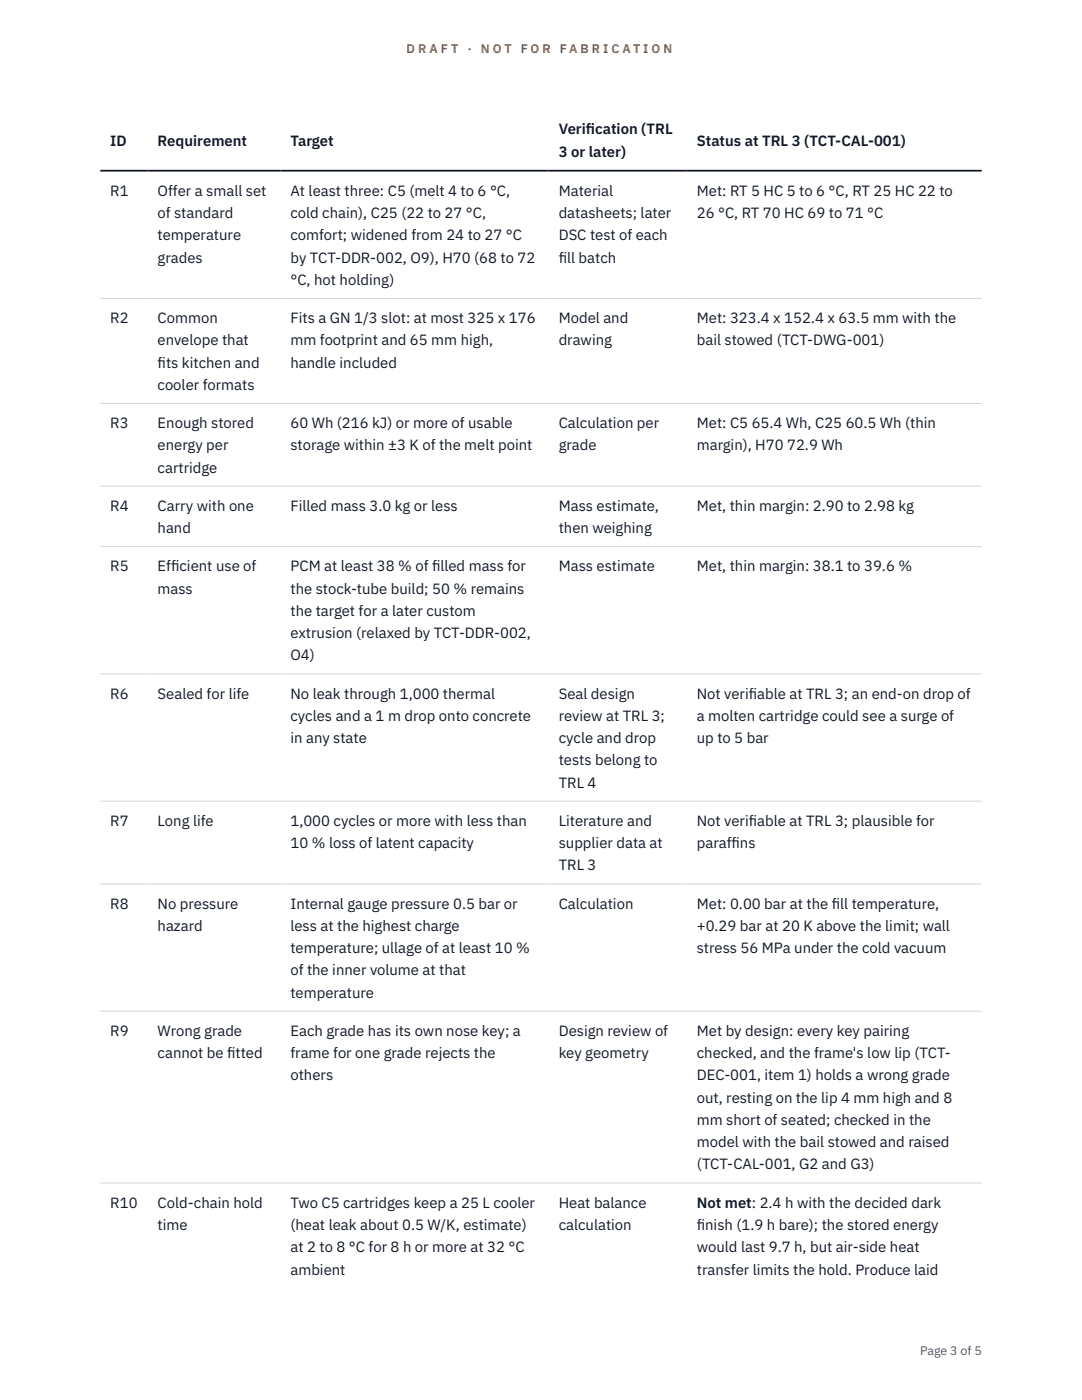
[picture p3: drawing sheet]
<svg xmlns="http://www.w3.org/2000/svg" width="216mm" height="279mm" viewBox="0 0 216 279" stroke-linecap="round" stroke-linejoin="round" font-family="sans-serif">
<defs><g id="words">
<g font-size="3" fill="#111827">
<text x="22" y="29.1">ID</text>
<text x="31.5" y="29.1">Requirement</text>
<text x="58" y="29.1">Target</text>
<text x="111.5" y="26.8">Verif</text>
<text x="116.9" y="26.8">ication (TRL</text>
<text x="139" y="29.1">Status at TRL 3 (TCT-CAL-001)</text>
<text x="111.5" y="31.3">3 or later)</text>
<text x="22" y="39.1">R1</text>
<text x="31.5" y="39.1">Offer a small set</text>
<text x="58" y="39.1">At least three: C5 (melt 4 to 6 °C,</text>
<text x="111.5" y="39.1">Material</text>
<text x="139" y="39.1">Met: RT 5 HC 5 to 6 °C, RT 25 HC 22 to</text>
<text x="31.5" y="43.5">of standard</text>
<text x="31.5" y="48">temperature</text>
<text x="58" y="43.5">cold chain), C25 (22 to 27 °C,</text>
<text x="58" y="48">comfort; widened from 24 to 27 °C</text>
<text x="111.5" y="43.5">datasheets; later</text>
<text x="111.5" y="48">DSC test of each</text>
<text x="139" y="43.5">26 °C, RT 70 HC 69 to 71 °C</text>
<text x="31.5" y="52.4">grades</text>
<text x="58" y="52.4">by TCT-DDR-002, O9), H70 (68 to 72</text>
<text x="111.5" y="52.4">f</text>
<text x="111.5" y="52.4">ill batch</text>
<text x="58" y="56.9">°C, hot holding)</text>
<text x="22" y="64.5">R2</text>
<text x="31.5" y="64.5">Common</text>
<text x="58" y="64.5">Fits a GN 1/3 slot: at most 325 x 176</text>
<text x="111.5" y="64.5">Model and</text>
<text x="139" y="64.5">Met: 323.4 x 152.4 x 63.5 mm with the</text>
<text x="31.5" y="68.9">envelope that</text>
<text x="58" y="68.9">mm footprint and 65 mm high,</text>
<text x="111.5" y="68.9">drawing</text>
<text x="139" y="68.9">bail stowed (TCT-DWG-001)</text>
<text x="31.5" y="73.4">f</text>
<text x="31.5" y="73.4">its kitchen and</text>
<text x="31.5" y="77.8">cooler formats</text>
<text x="58" y="73.4">handle included</text>
<text x="22" y="85.4">R3</text>
<text x="31.5" y="85.4">Enough stored</text>
<text x="31.5" y="89.9">energy per</text>
<text x="58" y="85.4">60 Wh (216 kJ) or more of usable</text>
<text x="58" y="89.9">storage within ±3 K of the melt point</text>
<text x="111.5" y="85.4">Calculation per</text>
<text x="111.5" y="89.9">grade</text>
<text x="139" y="85.4">Met: C5 65.4 Wh, C25 60.5 Wh (thin</text>
<text x="139" y="89.9">margin), H70 72.9 Wh</text>
<text x="31.5" y="94.3">cartridge</text>
<text x="22" y="101.9">R4</text>
<text x="31.5" y="101.9">Carry with one</text>
<text x="58" y="101.9">Filled mass 3.0 kg or less</text>
<text x="111.5" y="101.9">Mass estimate,</text>
<text x="139" y="101.9">Met, thin margin: 2.90 to 2.98 kg</text>
<text x="31.5" y="106.4">hand</text>
<text x="111.5" y="106.4">then weighing</text>
<text x="22" y="114">R5</text>
<text x="31.5" y="114">Eff</text>
<text x="31.5" y="118.5">mass</text>
<text x="34.1" y="114">icient use of</text>
<text x="58" y="114">PCM at least 38 % of f</text>
<text x="58" y="118.5">the stock-tube build; 50 % remains</text>
<text x="86.2" y="114">illed mass for</text>
<text x="111.5" y="114">Mass estimate</text>
<text x="139" y="114">Met, thin margin: 38.1 to 39.6 %</text>
<text x="58" y="122.9">the target for a later custom</text>
<text x="58" y="127.3">extrusion (relaxed by TCT-DDR-002,</text>
<text x="58" y="131.8">O4)</text>
<text x="22" y="139.4">R6</text>
<text x="31.5" y="139.4">Sealed for life</text>
<text x="58" y="139.4">No leak through 1,000 thermal</text>
<text x="58" y="143.9">cycles and a 1 m drop onto concrete</text>
<text x="111.5" y="139.4">Seal design</text>
<text x="111.5" y="143.9">review at TRL 3;</text>
<text x="139" y="139.4">Not verif</text>
<text x="139" y="143.9">a molten cartridge could see a surge of</text>
<text x="149.4" y="139.4">iable at TRL 3; an end-on drop of</text>
<text x="58" y="148.3">in any state</text>
<text x="111.5" y="148.3">cycle and drop</text>
<text x="139" y="148.3">up to 5 bar</text>
<text x="111.5" y="152.7">tests belong to</text>
<text x="111.5" y="157.2">TRL 4</text>
<text x="22" y="164.8">R7</text>
<text x="31.5" y="164.8">Long life</text>
<text x="58" y="164.8">1,000 cycles or more with less than</text>
<text x="111.5" y="164.8">Literature and</text>
<text x="139" y="164.8">Not verif</text>
<text x="149.4" y="164.8">iable at TRL 3; plausible for</text>
<text x="58" y="169.3">10 % loss of latent capacity</text>
<text x="111.5" y="169.3">supplier data at</text>
<text x="111.5" y="173.7">TRL 3</text>
<text x="139" y="169.3">paraff</text>
<text x="146" y="169.3">ins</text>
<text x="22" y="181.3">R8</text>
<text x="31.5" y="181.3">No pressure</text>
<text x="31.5" y="185.8">hazard</text>
<text x="58" y="181.3">Internal gauge pressure 0.5 bar or</text>
<text x="58" y="185.8">less at the highest charge</text>
<text x="111.5" y="181.3">Calculation</text>
<text x="139" y="181.3">Met: 0.00 bar at the f</text>
<text x="139" y="185.8">+0.29 bar at 20 K above the limit; wall</text>
<text x="166" y="181.3">ill temperature,</text>
<text x="58" y="190.2">temperature; ullage of at least 10 %</text>
<text x="139" y="190.2">stress 56 MPa under the cold vacuum</text>
<text x="58" y="194.7">of the inner volume at that</text>
<text x="58" y="199.1">temperature</text>
<text x="22" y="206.7">R9</text>
<text x="31.5" y="206.7">Wrong grade</text>
<text x="58" y="206.7">Each grade has its own nose key; a</text>
<text x="111.5" y="206.7">Design review of</text>
<text x="139" y="206.7">Met by design: every key pairing</text>
<text x="31.5" y="211.2">cannot be f</text>
<text x="45.3" y="211.2">itted</text>
<text x="58" y="211.2">frame for one grade rejects the</text>
<text x="58" y="215.6">others</text>
<text x="111.5" y="211.2">key geometry</text>
<text x="139" y="211.2">checked, and the frame's low lip (TCT-</text>
<text x="139" y="215.6">DEC-001, item 1) holds a wrong grade</text>
<text x="139" y="220.1">out, resting on the lip 4 mm high and 8</text>
<text x="139" y="224.5">mm short of seated; checked in the</text>
<text x="139" y="229">model with the bail stowed and raised</text>
<text x="139" y="233.4">(TCT-CAL-001, G2 and G3)</text>
<text x="22" y="241">R10</text>
<text x="31.5" y="241">Cold-chain hold</text>
<text x="31.5" y="245.5">time</text>
<text x="58" y="241">Two C5 cartridges keep a 25 L cooler</text>
<text x="58" y="245.5">(heat leak about 0.5 W/K, estimate)</text>
<text x="111.5" y="241">Heat balance</text>
<text x="111.5" y="245.5">calculation</text>
<text x="139" y="241">Not met: 2.4 h with the decided dark</text>
<text x="139" y="245.5">f</text>
<text x="139" y="245.5">inish (1.9 h bare); the stored energy</text>
<text x="58" y="249.9">at 2 to 8 °C for 8 h or more at 32 °C</text>
<text x="139" y="249.9">would last 9.7 h, but air-side heat</text>
<text x="58" y="254.4">ambient</text>
<text x="139" y="254.4">transfer limits the hold. Produce laid</text>
</g>
<g font-size="2.5" fill="#b45309">
<text x="81.1" y="10.5">D R A F T</text>
<text x="93.3" y="10.5">·</text>
<text x="95.9" y="10.5">N O T</text>
<text x="103.9" y="10.5">F O R</text>
<text x="111.7" y="10.5">F A B R I C A T I O N</text>
</g>
<text font-size="2.5" fill="#4b5563" x="183.6" y="270.3">Page 3 of 5</text>
</g></defs>
<path d="M20 59.6h175.9M20 80.5h175.9M20 97h175.9M20 109.1h175.9M20 134.5h175.9M20 159.9h175.9M20 176.4h175.9M20 201.8h175.9M20 236.1h175.9" fill="none" stroke="#d1d5db" stroke-width=".2"/>
<path d="M20 34.1h175.9" fill="none" stroke="#111827" stroke-width=".35"/>
<use href="#words"/>
</svg>
